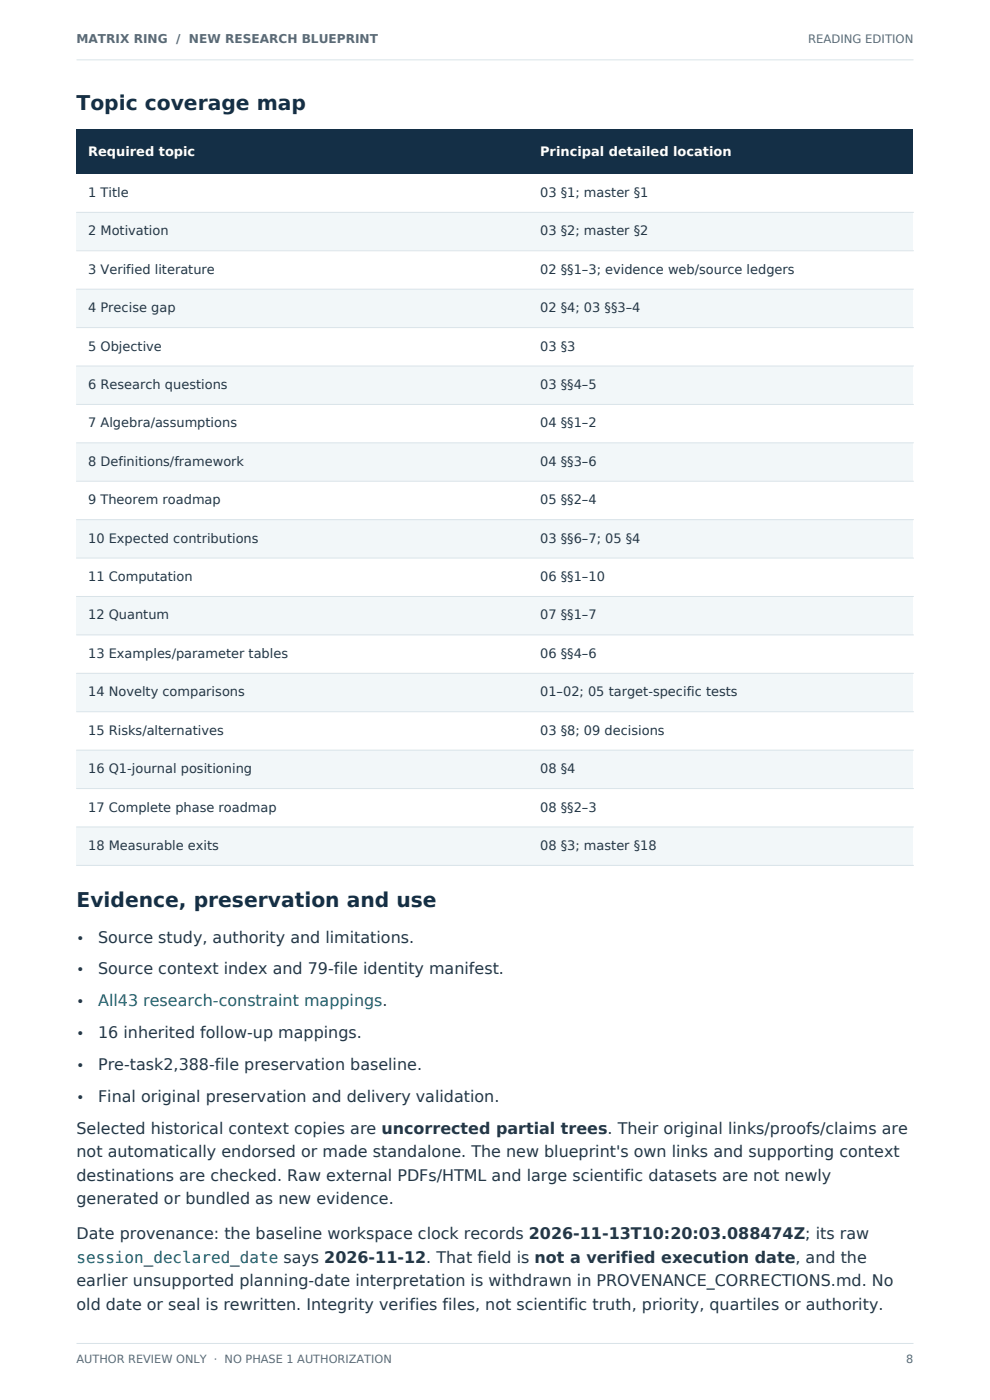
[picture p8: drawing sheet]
<svg xmlns="http://www.w3.org/2000/svg" width="210mm" height="297mm" viewBox="0 0 210 297" stroke-linecap="round" stroke-linejoin="round" font-family="sans-serif">
<defs><g id="words">
<g font-size="4.3" fill="#142f46">
<text x="16.2" y="23.4">Topic coverage map</text>
<text x="16.2" y="192.5">Evidence, preservation and use</text>
</g>
<g font-size="3.4" fill="#243746">
<text x="20.8" y="200">Source study, authority and limitations.</text>
<text x="20.8" y="206.7">Source context index and 79-file identity manifest.</text>
<text x="20.8" y="220.2">16 inherited follow-up mappings.</text>
<text x="20.8" y="227">Pre-task2,388-file preservation baseline.</text>
<text x="20.8" y="233.7">Final original preservation and delivery validation.</text>
<text x="16.2" y="240.5">Selected historical context copies are uncorrected partial trees. Their original links/proofs/claims are</text>
<text x="16.2" y="245.5">not automatically endorsed or made standalone. The new blueprint's own links and supporting context</text>
<text x="16.2" y="250.5">destinations are checked. Raw external PDFs/HTML and large scientific datasets are not newly</text>
<text x="16.2" y="255.5">generated or bundled as new evidence.</text>
<text x="16.2" y="262.9">Date provenance: the baseline workspace clock records 2026-11-13T10:20:03.088474Z; its raw</text>
<text x="16.2" y="272.8">earlier unsupported planning-date interpretation is withdrawn in PROVENANCE_CORRECTIONS.md. No</text>
<text x="16.2" y="277.8">old date or seal is rewritten. Integrity verifies files, not scientific truth, priority, quartiles or authority.</text>
</g>
<g font-size="3.4" fill="#116a72">
<text x="20.8" y="213.5">All43 research-constraint mappings.</text>
<text x="16.2" y="267.8">session_declared_date says 2026-11-12. That field is not a verified execution date, and the</text>
</g>
<g font-size="2.8" fill="#fff">
<text x="18.7" y="33">Required topic</text>
<text x="114.6" y="33">Principal detailed location</text>
</g>
<g font-size="2.8" fill="#243746">
<text x="18.7" y="41.8">1 Title</text>
<text x="114.6" y="41.8">03 §1; master §1</text>
<text x="18.7" y="49.9">2 Motivation</text>
<text x="114.6" y="49.9">03 §2; master §2</text>
<text x="18.7" y="58.1">3 Verified literature</text>
<text x="114.6" y="58.1">02 §§1–3; evidence web/source ledgers</text>
<text x="18.7" y="66.2">4 Precise gap</text>
<text x="114.6" y="66.2">02 §4; 03 §§3–4</text>
<text x="18.7" y="74.4">5 Objective</text>
<text x="114.6" y="74.4">03 §3</text>
<text x="18.7" y="82.5">6 Research questions</text>
<text x="114.6" y="82.5">03 §§4–5</text>
<text x="18.7" y="90.7">7 Algebra/assumptions</text>
<text x="114.6" y="90.7">04 §§1–2</text>
<text x="18.7" y="98.8">8 Definitions/framework</text>
<text x="114.6" y="98.8">04 §§3–6</text>
<text x="18.7" y="107">9 Theorem roadmap</text>
<text x="114.6" y="107">05 §§2–4</text>
<text x="18.7" y="115.1">10 Expected contributions</text>
<text x="114.6" y="115.1">03 §§6–7; 05 §4</text>
<text x="18.7" y="123.3">11 Computation</text>
<text x="114.6" y="123.3">06 §§1–10</text>
<text x="18.7" y="131.4">12 Quantum</text>
<text x="114.6" y="131.4">07 §§1–7</text>
<text x="18.7" y="139.6">13 Examples/parameter tables</text>
<text x="114.6" y="139.6">06 §§4–6</text>
<text x="18.7" y="147.7">14 Novelty comparisons</text>
<text x="114.6" y="147.7">01–02; 05 target-specific tests</text>
<text x="18.7" y="155.9">15 Risks/alternatives</text>
<text x="114.6" y="155.9">03 §8; 09 decisions</text>
<text x="18.7" y="164">16 Q1-journal positioning</text>
<text x="114.6" y="164">08 §4</text>
<text x="18.7" y="172.2">17 Complete phase roadmap</text>
<text x="114.6" y="172.2">08 §§2–3</text>
<text x="18.7" y="180.3">18 Measurable exits</text>
<text x="114.6" y="180.3">08 §3; master §18</text>
<text x="16.2" y="200">•</text>
<text x="16.2" y="206.7">•</text>
<text x="16.2" y="213.5">•</text>
<text x="16.2" y="220.2">•</text>
<text x="16.2" y="227">•</text>
<text x="16.2" y="233.7">•</text>
</g>
<text font-size="2.6" fill="#596b78" x="16.2" y="9.2">MATRIX RING / NEW RESEARCH BLUEPRINT</text>
<text font-size="2.5" fill="#596b78" x="171.4" y="9.2">READING EDITION</text>
<g font-size="2.4" fill="#596b78">
<text x="16.2" y="289.2">AUTHOR REVIEW ONLY · NO PHASE 1 AUTHORIZATION</text>
<text x="192.2" y="289.2">8</text>
</g>
</g></defs>
<path d="M16.2 12.7h177.6M16.2 285h177.6" fill="none" stroke="#d9e3e9" stroke-width=".21"/>
<path d="M16.2 27.4h177.6v9.5h-177.6z" fill-rule="evenodd" fill="#142f46"/>
<path d="M16.2 36.9h177.6v8.1h-177.6z" fill-rule="evenodd" fill="#fff"/>
<path d="M16.2 45h177.6v8.2h-177.6z" fill-rule="evenodd" fill="#f2f7f9"/>
<path d="M16.2 53.2h177.6v8.1h-177.6z" fill-rule="evenodd" fill="#fff"/>
<path d="M16.2 61.3h177.6v8.2h-177.6z" fill-rule="evenodd" fill="#f2f7f9"/>
<path d="M16.2 69.5h177.6v8.1h-177.6z" fill-rule="evenodd" fill="#fff"/>
<path d="M16.2 77.6h177.6v8.2h-177.6z" fill-rule="evenodd" fill="#f2f7f9"/>
<path d="M16.2 85.8h177.6v8.1h-177.6z" fill-rule="evenodd" fill="#fff"/>
<path d="M16.2 93.9h177.6v8.2h-177.6z" fill-rule="evenodd" fill="#f2f7f9"/>
<path d="M16.2 102.1h177.6v8.1h-177.6z" fill-rule="evenodd" fill="#fff"/>
<path d="M16.2 110.2h177.6v8.2h-177.6z" fill-rule="evenodd" fill="#f2f7f9"/>
<path d="M16.2 118.4h177.6v8.1h-177.6z" fill-rule="evenodd" fill="#fff"/>
<path d="M16.2 126.5h177.6v8.2h-177.6z" fill-rule="evenodd" fill="#f2f7f9"/>
<path d="M16.2 134.7h177.6v8.1h-177.6z" fill-rule="evenodd" fill="#fff"/>
<path d="M16.2 142.8h177.6v8.2h-177.6z" fill-rule="evenodd" fill="#f2f7f9"/>
<path d="M16.2 151h177.6v8.1h-177.6z" fill-rule="evenodd" fill="#fff"/>
<path d="M16.2 159.1h177.6v8.2h-177.6z" fill-rule="evenodd" fill="#f2f7f9"/>
<path d="M16.2 167.3h177.6v8.1h-177.6z" fill-rule="evenodd" fill="#fff"/>
<path d="M16.2 175.4h177.6v8.2h-177.6z" fill-rule="evenodd" fill="#f2f7f9"/>
<g fill="none" stroke="#d9e3e9" stroke-width=".21">
<path d="M16.2 45h177.6M16.2 53.2h177.6M16.2 61.3h177.6M16.2 69.5h177.6M16.2 77.6h177.6M16.2 85.8h177.6M16.2 93.9h177.6M16.2 102.1h177.6M16.2 110.2h177.6M16.2 118.4h177.6M16.2 126.5h177.6M16.2 134.7h177.6"/>
<path d="M16.2 142.8h177.6M16.2 151h177.6M16.2 159.1h177.6M16.2 167.3h177.6M16.2 175.4h177.6M16.2 183.6h177.6"/>
</g>
<use href="#words"/>
</svg>
